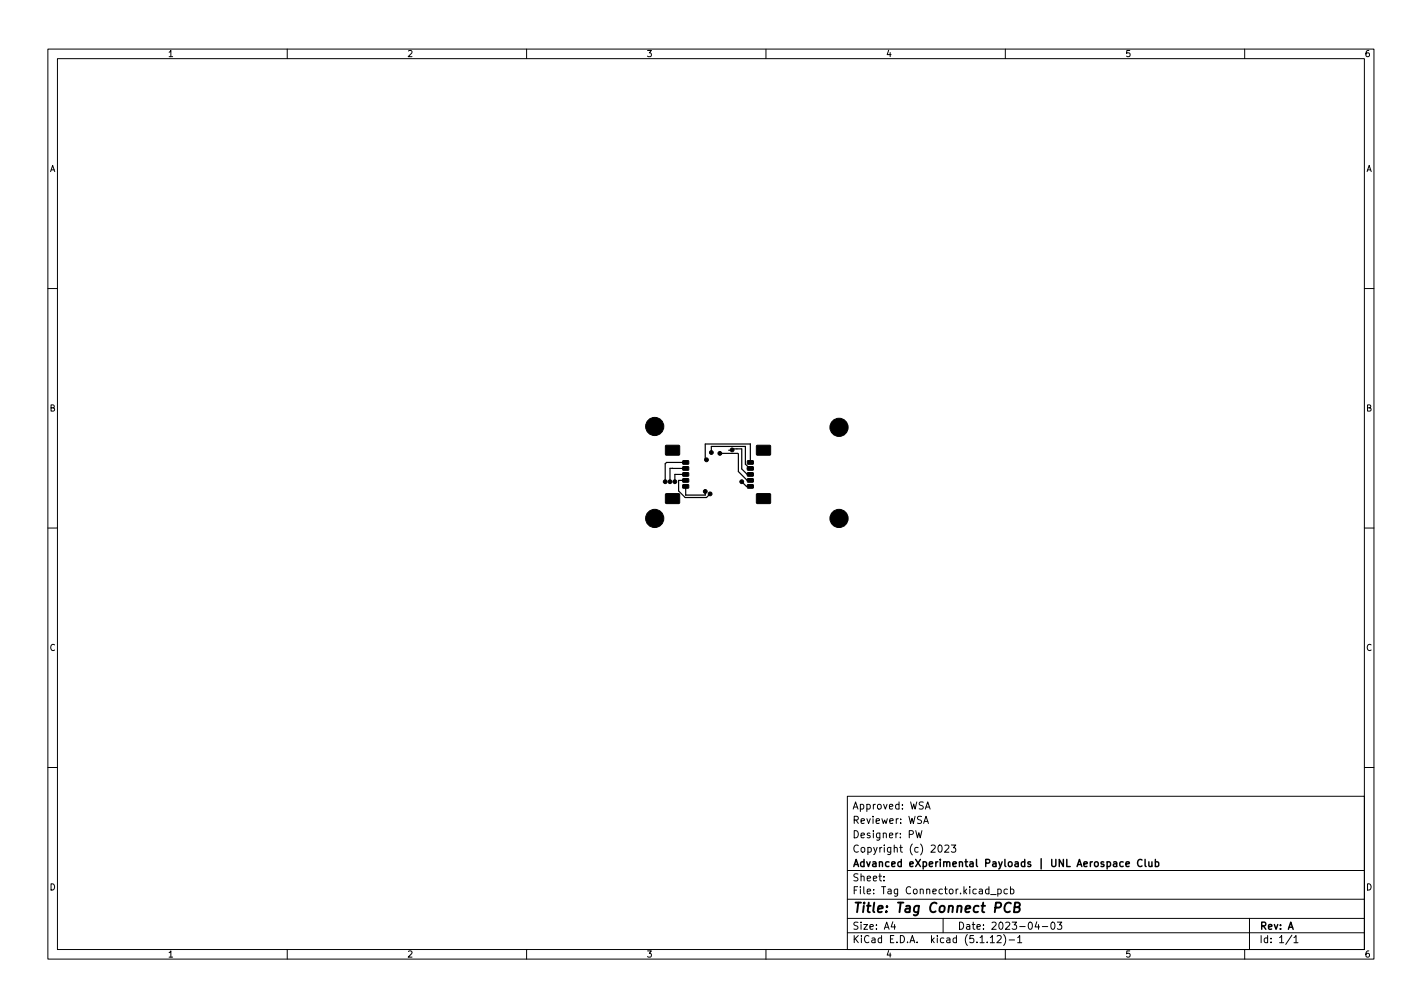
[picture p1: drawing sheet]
<svg xmlns="http://www.w3.org/2000/svg" width="297mm" height="210mm" viewBox="0 0 297 210" stroke-linecap="round" stroke-linejoin="round" font-family="sans-serif">
<defs><g id="words">
<text font-size="2.8" x="178" y="190.6">Title: Tag Connect PCB</text>
<g font-size="2.1">
<text x="178" y="172">Reviewer: WSA</text>
<text x="178" y="169">Approved: WSA</text>
<text x="178" y="178">Copyright (c) 2023</text>
<text x="178" y="175">Designer: PW</text>
<text x="178" y="184">Sheet:</text>
<text x="178" y="181">Advanced eXperimental Payloads | UNL Aerospace Club</text>
<text x="178" y="186.7">File: Tag Connector.kicad_pcb</text>
<text x="178" y="196.9">KiCad E.D.A. kicad (5.1.12)-1</text>
<text x="178" y="194.1">Size: A4</text>
<text x="200" y="194.1">Date: 2023-04-03</text>
<text x="263" y="194.1">Rev: A</text>
<text x="263" y="196.9">Id: 1/1</text>
</g>
<g font-size="1.8">
<text x="35" y="11.9">1</text>
<text x="85" y="11.9">2</text>
<text x="135" y="11.9">3</text>
<text x="185" y="11.9">4</text>
<text x="235" y="11.9">5</text>
<text x="285" y="11.9">6</text>
<text x="10.3" y="35.9">A</text>
<text x="285.3" y="35.9">A</text>
<text x="10.3" y="85.9">B</text>
<text x="285.3" y="85.9">B</text>
<text x="10.3" y="135.9">C</text>
<text x="285.3" y="135.9">C</text>
<text x="10.3" y="185.9">D</text>
<text x="285.3" y="185.9">D</text>
<text x="35" y="199.9">1</text>
<text x="85" y="199.9">2</text>
<text x="135" y="199.9">3</text>
<text x="185" y="199.9">4</text>
<text x="235" y="199.9">5</text>
<text x="285" y="199.9">6</text>
</g>
</g></defs>
<g fill="none" stroke="#000" stroke-width=".21">
<path d="M10 10.2h277v190.1h-277zM12 12.2h273v186.1h-273zM60 10.2v2M110 10.2v2M160 10.2v2M210 10.2v2M260 10.2v2M10 60.2h2M285 60.2h2M10 110.2h2M285 110.2h2M10 160.2h2"/>
<path d="M177 166.3h108v32h-108zM191.3 173.4l.3 1.5 .3-1 .3 1 .4-1.5M192.9 171.9l.5-1.5 .5 1.5M193.1 171.5h.7M193.3 168.9l.5-1.5 .5 1.5M193.4 168.5h.7M196.1 176.6l.2-.2a.8 .8 0 0 1 .5 .8 .8 .8 0 0 1-.5 .7l-.2-.1-.2-.4zM197.4 176.6l.5-.2 .3 .5-.9 1h.9M198.7 176.4h.9l-.5 .6 .5 .1v.7l-.2 .1-.7-.1M285 160.2h2M60 198.3v2M110 198.3v2"/>
<path d="M160 198.3v2M177 194.8h108M177 191.8h108M177 187.8h108M177 181.8h108M184.6 183.8v.1M184.6 183v.1M186.5 192.5l-.4 1h1M186.9 193v1M197 191.8v3M206.9 195.8l.4-.5v1.5M206.9 196.8h.8"/>
<path d="M206.9 186.8h1.2M208.3 195.5l.6-.2 .2 .5-.9 1h.9M208.4 185.7l.5-.1 .2 .3-.1 .7h-.6M208.4 185.6v1.5M209.6 195.1a1.72 1.72 0 0 1 0 2.3M210 198.3v2M210.4 185.7l-.4-.1-.3 .3 .2 .7h.5M210.8 196.3h1.1M211.1 185.7l.4-.1 .3 .3-.2 .7h-.5M211.1 185.1v1.5M212.6 195.8l.4-.5v1.5M212.6 196.8h.8"/>
<path d="M216.6 192.5l-.4 1h.9M216.9 193v1M217.7 193.5h1.2M219.6 192.7l.3-.2a.8 .8 0 0 1 .5 .8 .8 .8 0 0 1-.5 .7l-.3-.1-.1-.4zM220.9 192.5h.9l-.5 .6 .4 .1v.7l-.2 .1-.6-.1M260 198.3v2M261 191.8v6.5M269.9 195.3l-1.3 1.9M270.3 195.8l.4-.5v1.5M270.3 196.8h.8"/>
</g>
<path d="M211.2 188.7a.88 .88 0 0 0-1-.1 .88 .88 0 0 0-.4 1 .69 .69 0 0 0 .3 .8 .69 .69 0 0 0 .9-.1M211.9 189.4h.7l.3-.2 .1-.4-.1-.2-.9-.1-.2 2h.8l.3-.2a.53 .53 0 0 0 0-.8l-.3-.1" fill="none" stroke="#000" stroke-width=".4"/>
<path d="M238.6 179.6a.71 .71 0 0 0-1 .5 .71 .71 0 0 0 .7 .8l.3-.1M239.2 179.4v1.3l.2 .2M240 179.9l.1 1h.3l.2-.1M240.6 179.9v1M241.3 179.4v1.5M235.2 180.4l.7-.1-.1-.3-.4-.1-.2 .2 .1 .8h.5M241.3 180l.5-.1 .3 .3-.2 .7h-.6" fill="none" stroke="#000" stroke-width=".3"/>
<g fill="#000" stroke="#000" stroke-width=".21">
<path d="M139.1 93h2.8v1.9l-.2 .2-2.6-.1-.1-.2zM142.6 100l1.2-.1 .1 .7-1.2 .1zM142.6 98.7h1.2l.1 .6-1.2 .1zM142.6 97.5l1.2-.1 .1 .7-1.2 .1zM142.6 96.2h1.2l.1 .6-1.2 .1zM156.1 100l1.2-.1 .1 .7-1.2 .1zM156.1 98.7h1.2l.1 .6-1.2 .1zM156.1 97.5l1.2-.1 .1 .7-1.2 .1zM156.1 96.2h1.2l.1 .6-1.2 .1zM158.1 93h2.8v1.9l-.2 .2-2.6-.1-.1-.2zM139.1 103.1h2.8v1.9l-.2 .2-2.6-.1-.1-.2zM142.6 101.2h1.2l.1 .6-1.2 .1z"/>
<path d="M156.1 101.2h1.2l.1 .6-1.2 .1zM158.1 103.1h2.8v1.9l-.2 .2-2.6-.1-.1-.2z"/>
<circle cx="136.8" cy="89" r="1.9"/>
<circle cx="136.8" cy="89" r="1.3"/>
<circle cx="147.6" cy="96" r=".4"/>
<circle cx="148.6" cy="94.5" r=".4"/>
<circle cx="150.4" cy="94.7" r=".4"/>
<circle cx="152.9" cy="93.9" r=".4"/>
<circle cx="175.3" cy="89.2" r="1.9"/>
<circle cx="175.3" cy="89.2" r="1.3"/>
<circle cx="136.8" cy="108.2" r="1.9"/>
<circle cx="136.8" cy="108.2" r="1.3"/>
<circle cx="139" cy="100.6" r=".4"/>
<circle cx="140" cy="100.6" r=".4"/>
<circle cx="141" cy="100.6" r=".4"/>
<circle cx="147.3" cy="102.6" r=".4"/>
<circle cx="148.3" cy="103.1" r=".4"/>
<circle cx="154.9" cy="100.6" r=".4"/>
<circle cx="175.3" cy="108.2" r="1.9"/>
<circle cx="175.3" cy="108.2" r="1.3"/>
</g>
<g fill="none" stroke="#000" stroke-width=".25">
<path d="M143.2 99.1h-2.2v1.5M143.2 97.8h-3.2v2.8M143.2 96.6h-4l-.2 .2v3.8M147.6 96l-.3-.2v-3.1h9.4v3.9M148.6 94.5h.1M148.6 94.5v-1.3h7.1v3.7l.9 .9M150.4 94.7h3.7l.1 .1v3.7l1.9 1.8h.6M152.2 94h.1M152.9 93.9v-.2h2v4.2l1.2 1.2h.6M156.1 97.8h.6M142.6 100.3h.1M143.2 103.4h.1"/>
<path d="M143.2 101.6v1.8M143.2 100.3h-1.4v2.2l1.3 1.4h4.5l.7-.8M147.3 102.6v.8h-4M154.9 100.6l1 1h.8"/>
</g>
<use href="#words"/>
</svg>
